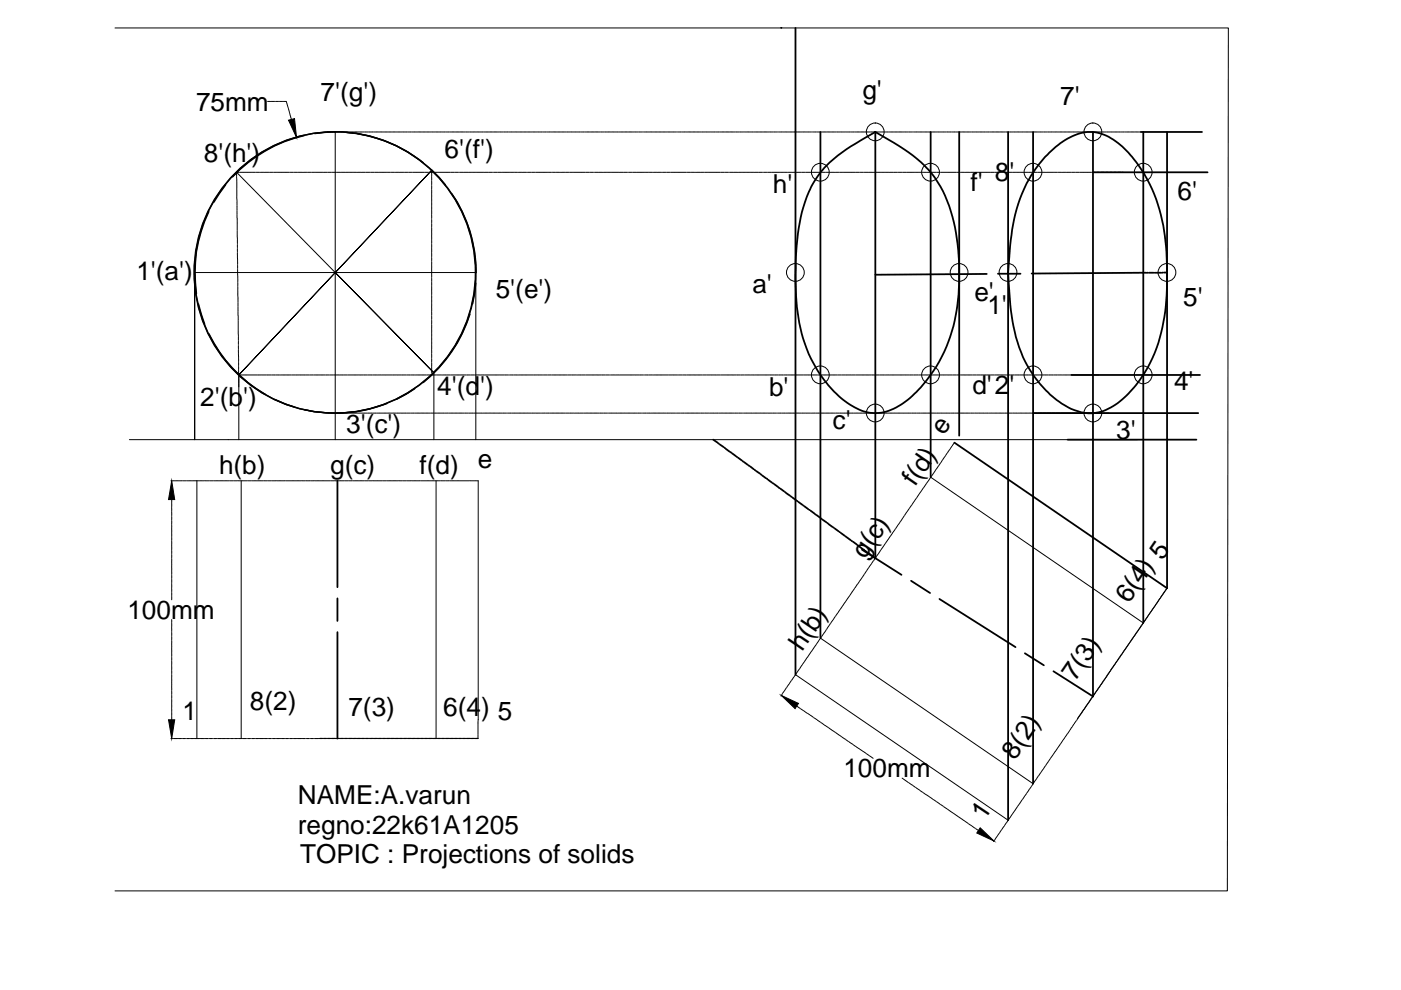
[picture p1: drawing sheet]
<svg xmlns="http://www.w3.org/2000/svg" width="297mm" height="210mm" viewBox="0 0 297 210" stroke-linecap="round" stroke-linejoin="round" font-family="sans-serif">
<defs><g id="words">
<g font-size="5.5">
<text x="41.6" y="23.5">75mm</text>
<text x="68" y="21.5">7'(g')</text>
<text x="182.8" y="21.1">g'</text>
<text x="224.8" y="22.3">7'</text>
<text x="43.2" y="34.2">8'(h')</text>
<text x="94.3" y="33.5">6'(f')</text>
<text x="163.9" y="40.9">h'</text>
<text x="205.8" y="40.5">f'</text>
<text x="210.9" y="38.5">8'</text>
<text x="249.7" y="42.4">6'</text>
<text x="28.9" y="59.4">1'(a')</text>
<text x="105.1" y="63.2">5'(e')</text>
<text x="159.5" y="62.2">a'</text>
<text x="206.6" y="63.8">e'</text>
<text x="250.9" y="64.9">5'</text>
<text x="209.3" y="66.5">1'</text>
<text x="92.7" y="83.7">4'(d')</text>
<text x="163.1" y="83.9">b'</text>
<text x="206.2" y="83.5">d'2'</text>
<text x="248.9" y="82.7">4'</text>
<text x="42.5" y="86">2'(b')</text>
<text x="73.4" y="91.8">3'(c')</text>
<text x="176.5" y="91.1">c'</text>
<text x="200.1" y="92.4" transform="rotate(-56 200.1 92.4)">e</text>
<text x="236.6" y="93">3'</text>
<text x="46.4" y="100.4">h(b)</text>
<text x="70" y="100.4">g(c)</text>
<text x="88.9" y="100.4">f(d)</text>
<text x="101.3" y="99.3">e</text>
<text x="194.1" y="103.2" transform="rotate(-55 194.1 103.2)">f(d)</text>
<text x="183.4" y="118.8" transform="rotate(-55 183.4 118.8)">g(c)</text>
<text x="27" y="131.2">100mm</text>
<text x="239.3" y="128.1" transform="rotate(-56 239.3 128.1)">6(4) 5</text>
<text x="170.1" y="138.3" transform="rotate(-56 170.1 138.3)">h(b)</text>
<text x="227.9" y="144.7" transform="rotate(-56 227.9 144.7)">7(3)</text>
<text x="38.7" y="152.6">1</text>
<text x="53" y="150.6">8(2)</text>
<text x="73.9" y="151.8">7(3)</text>
<text x="94" y="151.8">6(4) 5</text>
<text x="215.2" y="161.2" transform="rotate(-55 215.2 161.2)">8(2)</text>
<text x="178.8" y="164.8">100mm</text>
<text x="63.2" y="170.5">NAME:A.varun</text>
<text x="63.2" y="176.9">regno:22k61A1205</text>
<text x="208.7" y="174.2" transform="rotate(-56 208.7 174.2)">1</text>
<text x="63.6" y="183">TOPIC : Projections of solids</text>
</g>
</g></defs>
<!-- layer: 0 -->
<g fill="none" stroke="#000" stroke-width=".21">
<path d="M24.4 5.9h236l-.2 183h-235.8M50.2 36.5l41.8 42.5-20.9-21.2-20.5 21.7 40.9-43.4-20.4 21.7M50.2 36.5h.4M50.2 36.5v.8M50.2 37.3v.1M50.2 37.5v.6M50.2 38.2v.1M50.2 38.4v.6M50.2 39.1v.1M50.2 39.3v.6M50.7 36.5h.1M50.9 36.5h.6"/>
<path d="M51.6 36.5h.1M51.8 36.5h.6M52.5 36.5h.1M52.7 36.5h.6M53.3 36.5h.2M53.6 36.5h.5M54.3 36.5h.1M54.4 36.5h.6M55.2 36.5h.1M55.3 36.5h.6M56 36.5h.1M56.2 36.5h.7"/>
<path d="M56.7 21.5h.5M56.9 36.5h.1M57.2 36.5h.5M57.3 21.5h.1M57.5 21.5h.6M57.8 36.5h.1M58 36.5h.6M58.2 21.5h.1M58.4 21.5h.6M58.7 36.5h.1M58.9 36.5h.6M59.1 21.5h.1"/>
<path d="M59.3 21.5h.6M59.6 36.5h.1M59.8 36.5h.6M60 21.5h.1M60.2 21.5h.5l.1 .5M60.5 36.5h.1M60.7 36.5h.6M60.9 22.1v.1M60.9 22.3l.2 .5M61.1 22.9v.1M61.2 23.1l.1 .6M61.3 23.8l.1 .1"/>
<path d="M61.4 36.5h.1M61.4 24l.2 .6M61.6 36.5h.6M61.6 24.6v.2M61.6 24.8l.2 .5M62.3 36.5h.1M62.5 36.5h.6M63.2 36.5h.1M63.4 36.5h.6M64.1 36.5h.1M64.3 36.5h.6M65 36.5h.1"/>
<path d="M65.2 36.5h.6M65.9 36.5h.1M66.1 36.5h.6M66.8 36.5h.1M67 36.5h.6M67.6 36.5h.2M67.9 36.5h.6M68.6 36.5h.1M68.7 36.5h.6M69.5 36.5h.1M69.6 36.5h.6M70.4 36.5h.1"/>
<path d="M70.5 36.5h.7M71.2 36.5h.1M71.5 36.5h.6M71.8 28h-.7v65.2M71.9 28h.1M72.1 36.5h.1M72.1 28h.6M72.3 36.5h.6M72.8 28h.1M73 36.5h.1M73 28h.6M73.2 36.5h.6"/>
<path d="M73.7 28h.1M73.9 36.5h.1M73.9 28h.6M74.1 36.5h.6M74.6 28h.1M74.8 36.5h.1M74.8 28h.6M75 36.5h.6M75.5 28h.1M75.7 28h.6M75.7 36.5h.1M75.9 36.5h.6"/>
<path d="M76.4 28h.1M76.6 28h.6M76.6 36.5h.1M76.8 36.5h.6M77.3 28h.1M77.5 28h.6M77.5 36.5h.1M77.7 36.5h.6M78.2 28h.1M78.4 28h.6M78.4 36.5h.1M78.6 36.5h.6"/>
<path d="M79.1 28h.1M79.3 36.5h.1M79.3 28h.6M79.5 36.5h.6M80 28h.1M80.2 36.5h.1M80.2 28h.6M80.4 36.5h.6M80.9 28h.1M81.1 36.5h.1M81.1 28h.6M81.3 36.5h.6"/>
<path d="M81.7 28h.2M82 36.5h.1M82 28h.6M82.2 36.5h.6M82.6 28h.2M82.8 28h.6M82.9 36.5h.1M83.1 36.5h.6M83.5 28h.2M83.7 28h.6M83.8 36.5h.1M83.9 36.5h.6"/>
<path d="M84.5 28h.1M84.6 28h.6M84.7 36.5h.1M84.8 36.5h.7M85.3 28h.1M85.5 28h.6M85.6 36.5h.1M85.8 36.5h.6M86.2 28h.1M86.4 36.5h.1M86.4 28h.6M86.7 36.5h.5"/>
<path d="M87.1 28h.1M87.3 36.5h.1M87.3 28h.6M87.5 36.5h.6M88 28h.1M88.2 36.5h.1M88.2 28h.6M88.4 36.5h.6M88.9 28h.1M89.1 36.5h.1M89.1 28h.6M89.3 36.5h.6"/>
<path d="M89.8 28h.1M90 28h.6M90 36.5h.1M90.2 36.5h.6M90.7 28h.1M90.9 28h.6M90.9 36.5h.1M91.1 36.5h.8M91.5 36.1v.3M91.5 36.5v.1M91.5 36.7v.6M91.5 37.4v.1"/>
<path d="M91.5 37.6v.6M91.5 38.3v.1M91.5 38.5v.6M91.5 39.2v.1M91.5 39.4v.6M91.6 28h.1M91.8 28h.6M91.9 36.5h.1M92.2 36.5h.6M92.5 28h.1M92.7 28h.6M92.8 36.5h.2"/>
<path d="M93 36.5h.6M93.4 28h.1M93.6 28h.6M93.7 36.5h.2M93.9 36.5h.6M94.3 28h.1M94.5 28h.6M94.6 36.5h.1M94.8 36.5h.6M95.2 28h.1M95.4 28h.6M95.5 36.5h.1"/>
<path d="M95.7 36.5h.6M96.1 28h.1M96.3 28h.6M96.4 36.5h.1M96.6 36.5h.6M96.9 28h.2M97.2 28h.5M97.3 36.5h.1M97.5 36.5h.6M97.8 28h.2M98 28h.6M98.2 36.5h.1"/>
<path d="M98.4 36.5h.6M98.8 28h.1M98.9 28h.6M99.1 36.5h.1M99.3 36.5h.6M99.7 28h.1M99.8 28h.7M100 36.5h.1M100.2 36.5h.6M100.5 28h.1M100.8 28h.5M100.9 36.5h.1"/>
<path d="M101.1 36.5h.6M101.4 28h.1M101.6 28h.6M101.8 36.5h.1M102 36.5h.6M102.3 28h.1M102.5 28h.6M102.7 36.5h.1M102.9 36.5h.6M103.2 28h.1M103.4 28h.6M103.6 36.5h.1"/>
<path d="M103.8 36.5h.6M104.1 28h.1M104.3 28h.6M104.5 36.5h.1M104.7 36.5h.6M105 28h.1M105.2 28h.6M105.4 36.5h.1M105.6 36.5h.6M105.9 28h.1M106.1 28h.6M106.3 36.5h.1"/>
<path d="M106.5 36.5h.6M106.8 28h.1M107 28h.6M107.1 36.5h.2M107.4 36.5h.6M107.7 28h.1M107.9 28h.6M108 36.5h.2M108.2 36.5h.6M108.6 28h.1M108.8 28h.6M108.9 36.5h.2"/>
<path d="M109.1 36.5h.6M109.5 28h.1M109.7 28h.6M109.9 36.5h.1M110 36.5h.6M110.4 28h.1M110.6 28h.6M110.7 36.5h.1M110.9 36.5h.6M111.3 28h.1M111.5 28h.6M111.6 36.5h.1"/>
<path d="M111.8 36.5h.6M112.1 28h.2M112.4 28h.5M112.5 36.5h.1M112.7 36.5h.6M113.1 28h.1M113.2 28h.6M113.4 36.5h.1M113.6 36.5h.6M114 28h.1M114.1 28h.7M114.3 36.5h.1"/>
<path d="M114.5 36.5h.6M114.9 28h.1M115.1 28h.6M115.2 36.5h.1M115.4 36.5h.6M115.7 28h.1M116 28h.5M116.1 36.5h.1M116.3 36.5h.6M116.6 28h.1M116.8 28h.6M117 36.5h.1"/>
<path d="M117.2 36.5h.6M117.5 28h.1M117.7 28h.6M117.9 36.5h.1M118.1 36.5h.6M118.4 28h.1M118.6 28h.6M118.8 36.5h.1M119 36.5h.6M119.3 28h.1M119.5 28h.6M119.7 36.5h.1"/>
<path d="M119.9 36.5h.6M120.2 28h.1M120.4 28h.6M120.6 36.5h.1M120.8 36.5h.6M121.1 28h.1M121.3 28h.6M121.5 36.5h.1M121.7 36.5h.6M122 28h.1M122.2 28h.6M122.3 36.5h.2"/>
<path d="M122.6 36.5h.5M122.9 28h.1M123.1 28h.6M123.2 36.5h.2M123.4 36.5h.6M123.8 28h.1M124 28h.6M124.2 36.5h.1M124.3 36.5h.6M124.7 28h.1M124.9 28h.6M125.1 36.5h.1"/>
<path d="M125.2 36.5h.6M125.6 28h.1M125.8 28h.6M125.9 36.5h.1M126.2 36.5h.5M126.4 28h.2M126.7 28h.6M126.8 36.5h.1M127 36.5h.6M127.4 28h.1M127.6 28h.5M127.7 36.5h.1"/>
<path d="M127.9 36.5h.6M128.3 28h.1M128.4 28h.7M128.6 36.5h.1M128.8 36.5h.6M129.2 28h.1M129.4 28h.6M129.5 36.5h.1M129.7 36.5h.6M130 28h.1M130.3 28h.6M130.4 36.5h.1"/>
<path d="M130.6 36.5h.6M130.9 28h.1M131.1 28h.6M131.3 36.5h.1M131.5 36.5h.6M131.8 28h.2M132 28h.6M132.2 36.5h.1M132.4 36.5h.6M132.7 28h.1M132.9 28h.6M133.1 36.5h.1"/>
<path d="M133.3 36.5h.6M133.6 28h.1M133.8 28h.6M134 36.5h.1M134.2 36.5h.6M134.5 28h.1M134.7 28h.6M134.9 36.5h.1M135.1 36.5h.6M135.4 28h.1M135.6 28h.6M135.8 36.5h.1"/>
<path d="M136 36.5h.6M136.3 28h.1M136.5 28h.6M136.7 36.5h.1M136.9 36.5h.6M137.2 28h.1M137.4 28h.6M137.5 36.5h.2M137.8 36.5h.5M138.1 28h.1M138.3 28h.6M138.5 36.5h.1"/>
<path d="M138.6 36.5h.6M139 28h.1M139.2 28h.6M139.4 36.5h.1M139.5 36.5h.6M139.9 28h.1M140.1 28h.6M140.3 36.5h.1M140.5 36.5h.6M140.8 28h.1M141 28h.6M141.1 36.5h.1"/>
<path d="M141.4 36.5h.5M141.7 28h.1M141.9 28h.6M142 36.5h.1M142.2 36.5h.6M142.6 28h.1M142.7 28h.6M142.9 36.5h.1M143.1 36.5h.6M143.5 28h.1M143.7 28h.6M143.8 36.5h.1"/>
<path d="M144 36.5h.6M144.4 28h.1M144.6 28h.6M144.7 36.5h.1M144.9 36.5h.6M145.2 28h.1M145.5 28h.6M145.6 36.5h.1M145.8 36.5h.6M146.1 28h.2M146.3 28h.6M146.5 36.5h.1"/>
<path d="M146.7 36.5h.6M147 28h.2M147.2 28h.6M147.4 36.5h.1M147.6 36.5h.6M147.9 28h.1M148.1 28h.6M148.3 36.5h.1M148.5 36.5h.6M148.8 28h.1M149 28h.6M149.2 36.5h.1"/>
<path d="M149.4 36.5h.6M149.7 28h.1M149.9 28h.6M150.1 36.5h.1M150.3 36.5h.6M150.6 28h.1M150.8 28h.6M151 36.5h.1M151.2 36.5h.6M151.5 28h.1M151.7 28h.6M151.8 36.5h.2"/>
<path d="M152.1 36.5h.6M152.4 28h.1M152.6 28h.6M152.8 36.5h.1M153 36.5h.5M153.3 28h.1M153.5 28h.6M153.7 36.5h.1M153.8 36.5h.6M154.2 28h.1M154.4 28h.6M154.6 36.5h.1"/>
<path d="M154.8 36.5h.6M155.1 28h.1M155.3 28h.6M155.4 36.5h.1M155.7 36.5h.6M156 28h.1M156.2 28h.6M156.3 36.5h.1M156.5 36.5h.6M156.9 28h.1M157.1 28h.5M157.2 36.5h.2"/>
<path d="M157.4 36.5h.6M157.8 28h.1M158 28h.6M158.1 36.5h.1M158.3 36.5h.6M158.7 28h.1M158.9 28h.6M159 36.5h.1M159.2 36.5h.6M159.6 28h.1M159.8 28h.6M159.9 36.5h.1"/>
<path d="M160.1 36.5h.6M160.4 28h.2M160.7 28h.5M160.8 36.5h.1M161 36.5h.6M161.3 28h.2M161.5 28h.6M161.7 36.5h.1M161.9 36.5h.6M162.2 28h.1M162.4 28h.6M162.6 36.5h.1"/>
<path d="M162.8 36.5h.6M163.2 28h.1M163.3 28h.6M163.5 36.5h.1M163.7 36.5h.6M164 28h.1M164.2 28h.6M164.4 36.5h.1M164.6 36.5h.6M164.9 28h.1M165.1 28h.6M165.3 36.5h.1"/>
<path d="M165.5 36.5h.6M165.8 28h.1M166 28h.6M166.2 36.5h.1M166.4 36.5h.6M166.7 28h.1M166.9 28h.6M167.1 36.5h.1M167.3 36.5h.6M167.6 28h.1M167.8 28h.6M168 36.5h.1"/>
<path d="M168.1 36.5h.6M168.5 28h.1M168.7 28h.6M168.9 36.5h.1M169 36.5h.7M169.4 28h.1M169.6 28h.6M169.8 36.5h.1M170 36.5h.6M170.3 28h.1M170.5 28h.6M170.6 36.5h.1"/>
<path d="M170.9 36.5h.6M171.2 28h.1M171.4 28h.6M171.5 36.5h.2M171.7 36.5h.6M172.1 28h.1M172.3 28h.6M172.4 36.5h.2M172.6 36.5h.6M173 28h.1M173.2 28h.6M173.3 36.5h.1"/>
<path d="M173.5 36.5h.6M173.9 28h.1M174.1 28h.6M174.2 36.5h.1M174.4 36.5h.6M174.8 28h.1M175 28h.6M175.1 36.5h.1M175.3 36.5h.6M175.6 28h.2M175.9 28h.5M176 36.5h.1"/>
<path d="M176.2 36.5h.6M176.5 28h.2M176.7 28h.6M176.9 36.5h.1M177.1 36.5h.6M177.5 28h.1M177.6 28h.6M177.8 36.5h.1M178 36.5h.6M178.4 28h.1M178.5 28h.6M178.7 36.5h.1"/>
<path d="M178.9 36.5h.6M179.2 28h.1M179.5 28h.5M179.6 36.5h.1M179.8 36.5h.6M180.1 28h.1M180.3 28h.6M180.5 36.5h.1M180.7 36.5h.6M181 28h.1M181.2 28h.6M181.4 36.5h.1"/>
<path d="M181.6 36.5h.6M181.9 28h.1M182.1 28h.6M182.3 36.5h.1M182.5 36.5h.5M182.8 28h.1M183 28h.6M183.2 36.5h.1M183.3 36.5h.7M183.7 28h.1M183.9 28h.6M184.1 36.5h.1"/>
<path d="M184.3 36.5h.6M184.6 28h.1M184.8 28h.6M185 36.5h.1M185.2 36.5h.6M185.5 28h.1M185.7 28h.6M185.8 36.5h.2M186.1 36.5h.5M186.4 28h.1M186.6 28h.6M186.7 36.5h.2"/>
<path d="M186.9 36.5h.6M187.3 28h.1M187.5 28h.6M187.6 36.5h.1M187.8 36.5h.6M188.2 28h.1M188.4 28h.6M188.6 36.5h.1M188.7 36.5h.6M189.1 28h.1M189.3 28h.6M189.4 36.5h.1"/>
<path d="M189.6 36.5h.6M189.9 28h.2M190.2 28h.6M190.3 36.5h.1M190.5 36.5h.6M190.8 28h.2M191.1 28h.5M191.2 36.5h.1M191.4 36.5h.6M191.8 28h.1M191.9 28h.6M192.1 36.5h.1"/>
<path d="M192.3 36.5h.6M192.7 28h.1M192.8 28h.6M193 36.5h.1M193.2 36.5h.6M193.5 28h.1M193.8 28h.6M193.9 36.5h.1M194.1 36.5h.6M194.4 28h.1M194.6 28h.6M194.8 36.5h.1"/>
<path d="M195 36.5h.6M195.3 28h.1M195.5 28h.6M195.7 36.5h.1M195.9 36.5h.6M196.2 28h.1M196.4 28h.6M196.6 36.5h.1M196.8 36.5h.6M197.1 28h.1M197.3 28h.6M197.5 36.5h.1"/>
<path d="M197.7 36.5h.6M198 28h.1M198.2 28h.6M198.4 36.5h.1M198.6 36.5h.6M198.9 28h.1M199.1 28h.6M199.3 36.5h.1M199.5 36.5h.6M199.8 28h.1M200 28h.6M200.2 36.5h.1"/>
<path d="M200.4 36.5h.6M200.7 28h.1M200.9 28h.6M201 36.5h.2M201.3 36.5h.5M201.6 28h.1M201.8 28h.6M201.9 36.5h.2M202.1 36.5h.6M202.5 28h.1M202.7 28h.6M202.9 36.5h.1"/>
<path d="M203 36.5h.6M203.4 28h.1M203.6 28h.6M203.8 36.5h.1M203.9 36.5h.6M204.3 28h.1M204.5 28h.6M204.6 36.5h.1M204.8 36.5h.6M205.1 28h.2M205.4 28h.6M205.5 36.5h.1"/>
<path d="M205.7 36.5h.6M206.1 28h.1M206.2 28h.6M206.4 36.5h.1M206.6 36.5h.6M207 28h.1M207.1 28h.6M207.3 36.5h.1M207.5 36.5h.6M207.9 28h.1M208 28h.7M208.2 36.5h.1"/>
<path d="M208.4 36.5h.6M208.7 28h.1M209 28h.6M209.1 36.5h.1M209.3 36.5h.6M209.6 28h.1M209.8 28h.6M210 36.5h.1M210.2 36.5h.6M210.5 28h.2M210.7 28h.6M210.9 36.5h.1"/>
<path d="M211.1 36.5h.6M211.4 28h.1M211.6 28h.6M211.8 36.5h.1M212 36.5h.6M212.3 28h.1M212.5 28h.6M212.7 36.5h.1M212.9 36.5h.6M213.2 28h.1M213.4 28h.6M213.6 36.5h.1"/>
<path d="M213.8 36.5h.6M214.1 28h.1M214.3 28h.6M214.5 36.5h.1M214.7 36.5h.6M215 28h.1M215.2 28h.6M215.3 36.5h.2M215.6 36.5h.6M215.9 28h.1M216.1 28h.6M216.2 36.5h.2"/>
<path d="M216.5 36.5h.5M216.8 28h.1M217 28h.6M217.2 36.5h.1M217.3 36.5h.6M217.7 28h.1M217.9 28h.6M218.1 36.5h.1M218.2 36.5h.6M218.6 28h.1M218.8 28h.6M218.9 36.5h.1"/>
<path d="M219.1 36.5h.7M219.5 28h.1M219.7 28h.6M219.8 36.5h.1M220 36.5h.6M220.4 28h.1M220.6 28h.5M220.7 36.5h.1M220.9 36.5h.6M221.3 28h.1M221.4 28h.6M221.6 36.5h.1"/>
<path d="M221.8 36.5h.6M222.2 28h.1M222.3 28h.7M222.5 36.5h.1M222.7 36.5h.6M223.1 28h.1M223.3 28h.6M223.4 36.5h.1M223.6 36.5h.6M223.9 28h.1M224.2 28h.5M224.3 36.5h.1"/>
<path d="M224.5 36.5h.6M224.8 28h.2M225 28h.6M225.2 36.5h.1M225.4 36.5h.6M225.7 28h.1M225.9 28h.6M226.1 36.5h.1M226.3 36.5h.6M226.6 28h.1M226.8 28h.6M227 36.5h.1"/>
<path d="M227.2 36.5h.6M227.5 28h.1M227.7 28h.6M227.9 36.5h.1M228.1 36.5h.6M228.4 28h.1M228.6 28h.6M228.8 36.5h.1M229 36.5h.6M229.3 28h.1M229.5 28h.6M229.7 36.5h.1"/>
<path d="M229.9 36.5h.6M230.2 28h.1M230.4 28h.6M230.5 36.5h.2M230.8 36.5h.6M231.1 28h.1M231.3 28h.6M231.5 36.5h.1M231.6 36.5h.6M232 28h.1M232.2 28h.6M232.4 36.5h.1"/>
<path d="M232.5 36.5h.6M232.9 28h.1M233.1 28h.6M233.3 36.5h.1M233.4 36.5h.7M233.8 28h.1M234 28h.6M234.1 36.5h.1M234.4 36.5h.6M234.7 28h.1M234.9 28h.6M235 36.5h.1"/>
<path d="M235.2 36.5h.6M235.6 28h.1M235.8 28h.5M235.9 36.5h.1M236.1 36.5h.6M236.5 28h.1M236.6 28h.7M236.8 36.5h.1M237 36.5h.6M237.4 28h.1M237.6 28h.6M237.7 36.5h.1"/>
<path d="M237.9 36.5h.4M238.3 28h.1M238.5 28h.6M239.1 28h.2M239.4 28h.5M240 28h.2M240.2 28h.6M240.9 28h.1M241.1 28h.8M41.3 57.8h59.6v35.4M50.2 40v.1M50.2 40.2v.6"/>
<path d="M50.2 40.9v.1M50.2 41.1v.6M50.2 41.8v.1M50.2 42v.6M50.2 42.7v.1M50.2 42.9v.6M50.2 43.6v.1M50.2 43.8v.6M50.2 44.5v.1M50.2 44.7v.6M50.2 45.4v.1M50.2 45.6v.6"/>
<path d="M50.3 46.3v.1M50.3 46.5v.6M50.3 47.2v.1M50.3 47.4v.6M50.3 48v.2M50.3 48.3v.6M50.3 49v.1M50.3 49.1v.6M50.3 49.9v.1M50.3 50v.6M50.3 50.8h.1M50.3 50.9v.7"/>
<path d="M50.3 51.6v.1M50.3 51.9v.6M50.3 52.5v.1M50.3 52.7v.6M50.3 53.4v.1M50.3 53.6v.6M50.3 54.3v.1M50.3 54.5l.1 .6M50.4 55.2v.1M50.4 55.4v.6M50.4 56.1v.1M50.4 56.3v.6"/>
<path d="M50.4 57v.1M50.4 57.2v.6M50.4 57.9v.1M50.4 58.1v.6M50.4 58.8v.1M50.4 59v.6M50.4 59.7v.1M50.4 59.9v.6M71 57.8h.2M91.5 40.1v.1M91.5 40.3v.6M91.5 41v.1"/>
<path d="M91.5 41.2v.6M91.5 41.9v.1M91.5 42.1v.6M91.5 42.8v.1M91.5 43v.6M91.5 43.6v.2M91.5 43.9v.6M91.5 44.6v.1M91.5 44.7v.6M91.5 45.5v.1M91.5 45.6v.6M91.5 46.4h.1"/>
<path d="M91.5 46.6v.6M91.5 47.2v.1M91.5 47.5v.5M91.5 48.1v.1M91.5 48.3v.6M91.5 49v.1M91.5 49.2v.6M91.5 49.9v.1M91.5 50.1v.6M91.5 50.8v.1M91.5 51v.6M91.5 51.7v.1"/>
<path d="M91.5 51.9v.6M91.5 52.6v.1M91.5 52.8v.6M91.5 53.5v.1M91.5 53.7v.6M91.5 54.4v.1M91.5 54.6v.6M91.5 55.3v.1M91.5 55.5v.6M91.5 56.2v.1M91.5 56.4v.6M91.5 57.1v.1"/>
<path d="M91.5 57.3v.6M91.5 58v.1M91.5 58.2v.6M91.5 58.9v.1M91.5 59.1v.5M91.5 59.8v.1M91.5 59.9v.6M50.4 60.6v.1M50.4 60.8v.6M50.4 61.5v.1M50.4 61.7v.6M50.4 62.4v.1"/>
<path d="M50.4 62.6l.1 .6M50.5 63.2v.2M50.5 63.5v.6M50.5 64.2v.1M50.5 64.3v.6M50.5 65.1v.1M50.5 65.2v.7M50.5 66h.1M50.5 66.2v.6M50.5 66.8v.1M50.5 67.1v.5M50.5 67.7v.1"/>
<path d="M50.5 67.9v.6M50.5 68.6v.1M50.5 68.8v.6M50.5 69.5v.1M50.5 69.7v.6M50.5 70.4v.1M50.5 70.6v.6M50.5 71.3v.1M50.5 71.5v.6M50.5 72.2v.1M50.5 72.4v.6M50.5 73.1v.1"/>
<path d="M50.5 73.3v.6M50.5 74v.1M50.5 74.2v.6M50.5 74.9v.1M50.5 75.1l.1 .6M50.6 75.8v.1M50.6 76v.6M50.6 76.7v.1M50.6 76.9v.6M50.6 77.6v.1M50.6 77.8v.6M50.6 78.5v.1"/>
<path d="M50.6 78.7v.5M50.6 79.4v13.8M50.6 79.5h.5M51.1 79.5h.1M51.4 79.5h.5M52 79.5h.2M52.2 79.5h.6M52.9 79.5h.1M53.1 79.5h.6M53.8 79.5h.1M54 79.5h.6M54.7 79.5h.1"/>
<path d="M54.9 79.5h.6M55.6 79.5h.1M55.8 79.5h.6M56.5 79.5h.1M56.7 79.5h.6M57.4 79.5h.1M57.6 79.5h.6M58.3 79.5h.1M58.5 79.5h.6M59.2 79.5h.1M59.4 79.5h.6M60.1 79.5h.1"/>
<path d="M60.3 79.5h.6M61 79.5h.1M61.2 79.5h.6M61.9 79.5h.1M62.1 79.5h.6M62.8 79.5h.1M62.9 79.5h.6M63.7 79.5h.1M63.8 79.5h.7M64.6 79.5h.1M64.8 79.5h.6M65.4 79.5h.1"/>
<path d="M65.7 79.5h.6M66.3 79.5h.1M66.5 79.5h.6M67.2 79.5h.2M67.4 79.5h.6M68.1 79.5h.1M68.3 79.5h.6M69 79.5h.1M69.2 79.5h.6M69.9 79.5h.1M70.1 79.5h.6M70.8 79.5h.1"/>
<path d="M71 79.5h.6M71.7 79.5h.1M71.9 79.5h.6M72.6 79.5h.1M72.8 79.5h.6M73.5 79.5h.1M73.7 79.5h.6M74.4 79.5h.1M74.6 79.5h.6M75.3 79.5h.1M75.5 79.5h.6M76.2 79.5h.1"/>
<path d="M76.4 79.5h.6M77.1 79.5h.1M77.3 79.5h.6M78 79.5h.1M78.1 79.5h.7M78.9 79.5h.1M79.1 79.5h.6M79.8 79.5h.1M80 79.5h.6M80.6 79.5h.1M80.9 79.5h.5M81.5 79.5h.2"/>
<path d="M81.7 79.5h.6M82.4 79.5h.2M82.6 79.5h.6M83.4 79.5h.1M83.5 79.5h.6M84.2 79.5h.1M84.4 79.5h.6M85.1 79.5h.1M85.3 79.5h.6M86 79.5h.1M86.2 79.5h.6M86.9 79.5h.1"/>
<path d="M87.1 79.5h.6M87.8 79.5h.1M88 79.5h.6M88.7 79.5h.1M88.9 79.5h.6M89.6 79.5h.1M89.8 79.5h.6M90.5 79.5h.1M90.7 79.5h.6M91.4 79.5h.1M91.5 60.7h.1M91.5 60.8v.7"/>
<path d="M91.5 61.6h.1M91.5 61.8v.6M91.5 62.4v.1M91.5 62.7v.5M91.5 63.3v.2M91.5 63.5v.6M91.5 64.2v.1M91.5 64.4v.6M91.5 65.1v.1M91.5 65.3v.6M91.5 66v.1M91.5 66.2v.6"/>
<path d="M91.5 66.9v.1M91.5 67.1v.6M91.5 67.8v.1M91.5 68v.6M91.5 68.7v.1M91.5 68.9v.6M91.5 69.6v.1M91.5 69.8v.6M91.5 70.5v.1M91.5 70.7v.6M91.5 71.4v.1M91.5 71.6v.6"/>
<path d="M91.5 72.3v.1M91.5 72.5v.6M91.5 73.2v.1M91.5 73.4v.6M91.5 74.1v.1M91.5 74.3v.5M91.5 75v.1M91.5 75.1v.7M91.5 75.9h.1M91.5 76.1v.6M91.5 76.8h.1M91.5 77v.6"/>
<path d="M91.5 77.6v.1M91.5 77.9v.5M91.5 78.5v.2M91.5 78.7v.3M91.6 79.5h.9M92 79v14.2M92.7 79.5h.1M92.8 79.5h.6M93.6 79.5h.1M93.8 79.5h.6M94.4 79.5h.1M94.7 79.5h.6"/>
<path d="M95.3 79.5h.1M95.5 79.5h.6M96.2 79.5h.2M96.4 79.5h.6M97.1 79.5h.1M97.3 79.5h.6M98 79.5h.1M98.2 79.5h.6M98.9 79.5h.1M99.1 79.5h.6M99.8 79.5h.1M100 79.5h.6"/>
<path d="M100.7 79.5h.1M100.9 79.5h.6M101.6 79.5h.1M101.8 79.5h.6M102.5 79.5h.1M102.7 79.5h.6M103.4 79.5h.1M103.6 79.5h.6M104.3 79.5h.1M104.5 79.5h.6M105.2 79.5h.1M105.4 79.5h.6"/>
<path d="M106.1 79.5h.1M106.3 79.5h.5M107 79.5h.1M107.1 79.5h.6M107.9 79.5h.1M108.1 79.5h.6M108.8 79.5h.1M109 79.5h.6M109.6 79.5h.1M109.9 79.5h.5M110.5 79.5h.2M110.7 79.5h.6"/>
<path d="M111.4 79.5h.1M111.6 79.5h.6M112.3 79.5h.1M112.5 79.5h.6M113.2 79.5h.1M113.4 79.5h.6M114.1 79.5h.1M114.3 79.5h.6M115 79.5h.1M115.2 79.5h.6M115.9 79.5h.1M116.1 79.5h.6"/>
<path d="M116.8 79.5h.1M117 79.5h.6M117.7 79.5h.1M117.9 79.5h.6M118.6 79.5h.1M118.8 79.5h.6M119.5 79.5h.1M119.7 79.5h.6M120.4 79.5h.1M120.6 79.5h.6M121.3 79.5h.1M121.5 79.5h.5"/>
<path d="M122.2 79.5h.1M122.4 79.5h.6M123.1 79.5h.1M123.3 79.5h.6M124 79.5h.1M124.2 79.5h.6M124.8 79.5h.2M125.1 79.5h.5M125.7 79.5h.2M125.9 79.5h.6M126.6 79.5h.1M126.8 79.5h.6"/>
<path d="M127.6 79.5h.1M127.7 79.5h.6M128.4 79.5h.1M128.6 79.5h.6M129.3 79.5h.1M129.5 79.5h.6M130.2 79.5h.1M130.4 79.5h.6M131.1 79.5h.1M131.3 79.5h.6M132 79.5h.1M132.2 79.5h.6"/>
<path d="M132.9 79.5h.1M133.1 79.5h.6M133.8 79.5h.1M134 79.5h.6M134.7 79.5h.1M134.9 79.5h.6M135.6 79.5h.1M135.8 79.5h.6M136.5 79.5h.1M136.7 79.5h.6M137.4 79.5h.1M137.6 79.5h.6"/>
<path d="M138.3 79.5h.1M138.5 79.5h.6M139.1 79.5h.2M139.4 79.5h.6M140 79.5h.2M140.3 79.5h.5M140.9 79.5h.2M141.1 79.5h.6M141.9 79.5h.1M142 79.5h.6M142.7 79.5h.1M142.9 79.5h.6"/>
<path d="M143.6 79.5h.1M143.8 79.5h.6M144.5 79.5h.1M144.7 79.5h.6M145.4 79.5h.1M145.6 79.5h.6M146.3 79.5h.1M146.5 79.5h.6M147.2 79.5h.1M147.4 79.5h.6M148.1 79.5h.1M148.3 79.5h.6"/>
<path d="M149 79.5h.1M149.2 79.5h.6M149.9 79.5h.1M150.1 79.5h.6M150.8 79.5h.1M151 79.5h.6M151.7 79.5h.1M151.9 79.5h.6M152.6 79.5h.1M152.8 79.5h.6M153.5 79.5h.1M153.7 79.5h.6"/>
<path d="M154.3 79.5h.2M154.6 79.5h.6M155.2 79.5h.2M155.4 79.5h.6M156.2 79.5h.1M156.3 79.5h.6M157.1 79.5h.1M157.2 79.5h.6M157.9 79.5h.1M158.1 79.5h.7M158.8 79.5h.1M159 79.5h.6"/>
<path d="M159.7 79.5h.1M159.9 79.5h.6M160.6 79.5h.1M160.8 79.5h.6M161.5 79.5h.1M161.7 79.5h.6M162.4 79.5h.1M162.6 79.5h.6M163.3 79.5h.1M163.5 79.5h.6M164.2 79.5h.1M164.4 79.5h.6"/>
<path d="M165.1 79.5h.1M165.3 79.5h.6M166 79.5h.1M166.2 79.5h.6M166.9 79.5h.1M167.1 79.5h.6M167.8 79.5h.1M168 79.5h.6M168.7 79.5h.1M168.9 79.5h.6M169.5 79.5h.2M169.8 79.5h.5"/>
<path d="M170.5 79.5h.1M170.6 79.5h.6M171.4 79.5h.1M171.5 79.5h.6M172.3 79.5h.1M172.4 79.5h.7M173.1 79.5h.1M173.4 79.5h.5M174 79.5h.1M174.2 79.5h.6M174.9 79.5h.1M175.1 79.5h.6"/>
<path d="M175.8 79.5h.1M176 79.5h.6M176.7 79.5h.1M176.9 79.5h.6M177.6 79.5h.1M177.8 79.5h.6M178.5 79.5h.1M178.7 79.5h.6M179.4 79.5h.1M179.6 79.5h.6M180.3 79.5h.1M180.5 79.5h.6"/>
<path d="M181.2 79.5h.1M181.4 79.5h.6M182.1 79.5h.1M182.3 79.5h.6M183 79.5h.1M183.2 79.5h.6M183.9 79.5h.1M184.1 79.5h.6M184.8 79.5h.1M185 79.5h.5M185.7 79.5h.1M185.8 79.5h.6"/>
<path d="M186.6 79.5h.1M186.7 79.5h.7M187.5 79.5h.1M187.7 79.5h.6M188.3 79.5h.1M188.6 79.5h.5M189.2 79.5h.2M189.4 79.5h.6M190.1 79.5h.1M190.3 79.5h.6M191 79.5h.1M191.2 79.5h.6"/>
<path d="M191.9 79.5h.1M192.1 79.5h.6M192.8 79.5h.1M193 79.5h.6M193.7 79.5h.1M193.9 79.5h.6M194.6 79.5h.1M194.8 79.5h.6M195.5 79.5h.1M195.7 79.5h.6M196.4 79.5h.1M196.6 79.5h.6"/>
<path d="M197.3 79.5h.1M197.5 79.5h.6M198.2 79.5h.1M198.4 79.5h.6M199.1 79.5h.1M199.3 79.5h.6M200 79.5h.1M200.2 79.5h.5M200.9 79.5h.1M201 79.5h.7M201.8 79.5h.1M202 79.5h.6"/>
<path d="M202.6 79.5h.1M202.9 79.5h.6M203.5 79.5h.1M203.8 79.5h.5M204.4 79.5h.2M204.6 79.5h.6M205.3 79.5h.1M205.5 79.5h.6M206.2 79.5h.1M206.4 79.5h.6M207.1 79.5h.1M207.3 79.5h.6"/>
<path d="M208 79.5h.1M208.2 79.5h.6M208.9 79.5h.1M209.1 79.5h.6M209.8 79.5h.1M210 79.5h.6M210.7 79.5h.1M210.9 79.5h.6M211.6 79.5h.1M211.8 79.5h.6M212.5 79.5h.1M212.7 79.5h.6"/>
<path d="M213.4 79.5h.1M213.6 79.5h.6M214.3 79.5h.1M214.5 79.5h.6M215.2 79.5h.1M215.3 79.5h.7M216.1 79.5h.1M216.3 79.5h.6M217 79.5h.1M217.2 79.5h.6M217.8 79.5h.1M218.1 79.5h.6"/>
<path d="M218.7 79.5h.2M218.9 79.5h.6M219.6 79.5h.2M219.8 79.5h.6M220.6 79.5h.1M220.7 79.5h.6M221.4 79.5h.1M221.6 79.5h.6M222.3 79.5h.1M222.5 79.5h.6M223.2 79.5h.1M223.4 79.5h.6"/>
<path d="M224.1 79.5h.1M224.3 79.5h.6M225 79.5h.1M225.2 79.5h.6M225.9 79.5h.1M226.1 79.5h.6M226.8 79.5h.1M227 79.5h.6M227.7 79.5h.1M227.9 79.5h.6M228.6 79.5h.1M228.8 79.5h.6"/>
<path d="M229.5 79.5h.1M229.7 79.5h.6M230.4 79.5h.1M230.6 79.5h.6M231.3 79.5h.1M231.5 79.5h.6M232.2 79.5h.1M232.4 79.5h.5M27.4 93.2h213.8M41.3 93.2v-35.4v35.4M71.1 87.6h.5M71.7 87.6h.1"/>
<path d="M71.9 87.6h.6M72.6 87.6h.1M72.8 87.6h.6M73.4 87.6h.1M73.7 87.6h.6M74.3 87.6h.2M74.5 87.6h.6M75.2 87.6h.2M75.4 87.6h.6M76.1 87.6h.1M76.3 87.6h.6M77 87.6h.1"/>
<path d="M77.2 87.6h.6M77.9 87.6h.1M78.1 87.6h.6M78.8 87.6h.1M79 87.6h.6M79.7 87.6h.1M79.9 87.6h.6M80.6 87.6h.1M80.8 87.6h.6M81.5 87.6h.1M81.7 87.6h.6M82.4 87.6h.1"/>
<path d="M82.6 87.6h.6M83.3 87.6h.1M83.5 87.6h.6M84.2 87.6h.1M84.4 87.6h.6M85.1 87.6h.1M85.3 87.6h.6M86 87.6h.1M86.2 87.6h.6M86.9 87.6h.1M87.1 87.6h.6M87.8 87.6h.1"/>
<path d="M88 87.6h.6M88.6 87.6h.2M88.9 87.6h.6M89.5 87.6h.2M89.7 87.6h.6M90.4 87.6h.2M90.6 87.6h.6M91.4 87.6h.1M91.5 87.6h.6M92.2 87.6h.1M92.4 87.6h.6M93.1 87.6h.1"/>
<path d="M93.3 87.6h.6M94 87.6h.1M94.2 87.6h.6M94.9 87.6h.1M95.1 87.6h.6M95.8 87.6h.1M96 87.6h.6M96.7 87.6h.1M96.9 87.6h.6M97.6 87.6h.1M97.8 87.6h.6M98.5 87.6h.1"/>
<path d="M98.7 87.6h.6M99.4 87.6h.1M99.6 87.6h.6M100.3 87.6h.1M100.5 87.6h.6M101.2 87.6h.1M101.4 87.6h.6M102.1 87.6h.1M102.3 87.6h.6M103 87.6h.1M103.2 87.6h.6M103.8 87.6h.2"/>
<path d="M104.1 87.6h.5M104.7 87.6h.2M104.9 87.6h.6M105.7 87.6h.1M105.8 87.6h.6M106.6 87.6h.1M106.7 87.6h.6M107.4 87.6h.1M107.7 87.6h.5M108.3 87.6h.1M108.5 87.6h.6M109.2 87.6h.1"/>
<path d="M109.4 87.6h.6M110.1 87.6h.1M110.3 87.6h.6M111 87.6h.1M111.2 87.6h.6M111.9 87.6h.1M112.1 87.6h.6M112.8 87.6h.1M113 87.6h.6M113.7 87.6h.1M113.9 87.6h.6M114.6 87.6h.1"/>
<path d="M114.8 87.6h.6M115.5 87.6h.1M115.7 87.6h.6M116.4 87.6h.1M116.6 87.6h.6M117.3 87.6h.1M117.5 87.6h.6M118.2 87.6h.1M118.4 87.6h.6M119 87.6h.2M119.3 87.6h.5M120 87.6h.1"/>
<path d="M120.1 87.6h.6M120.9 87.6h.1M121 87.6h.6M121.8 87.6h.1M122 87.6h.6M122.6 87.6h.1M122.9 87.6h.5M123.5 87.6h.1M123.7 87.6h.6M124.4 87.6h.1M124.6 87.6h.6M125.3 87.6h.1"/>
<path d="M125.5 87.6h.6M126.2 87.6h.1M126.4 87.6h.6M127.1 87.6h.1M127.3 87.6h.6M128 87.6h.1M128.2 87.6h.6M128.9 87.6h.1M129.1 87.6h.6M129.8 87.6h.1M130 87.6h.6M130.7 87.6h.1"/>
<path d="M130.9 87.6h.6M131.6 87.6h.1M131.8 87.6h.6M132.5 87.6h.1M132.7 87.6h.6M133.4 87.6h.1M133.6 87.6h.6M134.3 87.6h.1M134.5 87.6h.5M135.2 87.6h.1M135.3 87.6h.6M136.1 87.6h.1"/>
<path d="M136.3 87.6h.6M136.9 87.6h.1M137.2 87.6h.6M137.8 87.6h.1M138 87.6h.6M138.7 87.6h.2M138.9 87.6h.6M139.6 87.6h.1M139.8 87.6h.6M140.5 87.6h.1M140.7 87.6h.6M141.4 87.6h.1"/>
<path d="M141.6 87.6h.6M142.3 87.6h.1M142.5 87.6h.6M143.2 87.6h.1M143.4 87.6h.6M144.1 87.6h.1M144.3 87.6h.6M145 87.6h.1M145.2 87.6h.6M145.9 87.6h.1M146.1 87.6h.6M146.8 87.6h.1"/>
<path d="M147 87.6h.6M147.7 87.6h.1M147.9 87.6h.6M148.6 87.6h.1M148.8 87.6h.6M149.5 87.6h.1M149.6 87.6h.6M150.4 87.6h.1M150.6 87.6h.6M151.3 87.6h.1M151.5 87.6h.6M152.1 87.6h.1"/>
<path d="M152.4 87.6h.6M153 87.6h.2M153.2 87.6h.6M153.9 87.6h.2M154.1 87.6h.6M154.8 87.6h.1M155 87.6h.6M155.7 87.6h.1M155.9 87.6h.6M156.6 87.6h.1M156.8 87.6h.6M157.5 87.6h.1"/>
<path d="M157.7 87.6h.6M158.4 87.6h.1M158.6 87.6h.6M159.3 87.6h.1M159.5 87.6h.6M160.2 87.6h.1M160.4 87.6h.6M161.1 87.6h.1M161.3 87.6h.6M162 87.6h.1M162.2 87.6h.6M162.9 87.6h.1"/>
<path d="M163.1 87.6h.6M163.8 87.6h.1M164 87.6h.5M164.7 87.6h.1M164.9 87.6h.6M165.6 87.6h.1M165.8 87.6h.6M166.5 87.6h.1M166.7 87.6h.6M167.3 87.6h.2M167.6 87.6h.5M168.2 87.6h.2"/>
<path d="M168.4 87.6h.6M169.1 87.6h.1M169.3 87.6h.6M170.1 87.6h.1M170.2 87.6h.6M170.9 87.6h.1M171.1 87.6h.6M171.8 87.6h.1M172 87.6h.6M172.7 87.6h.1M172.9 87.6h.6M173.6 87.6h.1"/>
<path d="M173.8 87.6h.6M174.5 87.6h.1M174.7 87.6h.6M175.4 87.6h.1M175.6 87.6h.6M176.3 87.6h.1M176.5 87.6h.6M177.2 87.6h.1M177.4 87.6h.6M178.1 87.6h.1M178.3 87.6h.6M179 87.6h.1"/>
<path d="M179.2 87.6h.6M179.9 87.6h.1M180.1 87.6h.6M180.8 87.6h.1M181 87.6h.6M181.7 87.6h.1M181.9 87.6h.6M182.5 87.6h.2M182.8 87.6h.5M183.4 87.6h.2M183.6 87.6h.6M184.4 87.6h.1"/>
<path d="M184.5 87.6h.6M185.3 87.6h.1M185.4 87.6h.6M186.1 87.6h.1M186.3 87.6h.6M187 87.6h.1M187.2 87.6h.6M187.9 87.6h.1M188.1 87.6h.6M188.8 87.6h.1M189 87.6h.6M189.7 87.6h.1"/>
<path d="M189.9 87.6h.6M190.6 87.6h.1M190.8 87.6h.6M191.5 87.6h.1M191.7 87.6h.6M192.4 87.6h.1M192.6 87.6h.6M193.3 87.6h.1M193.5 87.6h.6M194.2 87.6h.1M194.4 87.6h.6M195.1 87.6h.1"/>
<path d="M195.3 87.6h.6M196 87.6h.1M196.2 87.6h.6M196.9 87.6h.1M197.1 87.6h.6M197.7 87.6h.2M198 87.6h.5M198.3 99.7l-.3 .5M198.4 99.6v.1M198.7 87.6h.1M198.8 87.6h.6M198.8 99l-.3 .5"/>
<path d="M198.9 98.8v.1M199.3 98.3l-.3 .5M199.4 98.1v.1M199.6 87.6h.1M199.7 87.6h.6M199.8 97.5l-.3 .5M199.9 97.4v.1M200.3 96.8l-.3 .5M200.4 87.6h.1M200.4 96.6v.1M200.6 87.6h.7M200.8 96.1l-.3 .5"/>
<path d="M201 95.9l-.1 .1M201.3 87.6h.1M201.3 95.3l-.3 .5M201.5 95.2l-.1 .1M201.5 87.6h.6M201.8 94.6l-.3 .5M202 94.4l-.1 .1M202.2 87.6h.1M202.4 93.9l-.4 .4M202.4 87.6h.6M203.1 87.6h.1M203.3 87.6h.6"/>
<path d="M204 87.6h.1M204.2 87.6h.6M204.9 87.6h.1M205.1 87.6h.6M205.8 87.6h.1M206 87.6h.6M206.7 87.6h.1M206.9 87.6h.6M207.6 87.6h.1M207.8 87.6h.6M208.5 87.6h.1M208.7 87.6h.6"/>
<path d="M209.4 87.6h.1M209.6 87.6h.6M210.3 87.6h.1M210.5 87.6h.6M211.2 87.6h.1M211.4 87.6h.6M212 87.6h.2M212.3 87.6h.6M213 87.6h.1M213.1 87.6h.6M213.9 87.6h.1M214 87.6h.6"/>
<path d="M214.8 87.6h.1M214.9 87.6h.7M215.6 87.6h.1M215.9 87.6h.6M216.5 87.6h.1M216.7 87.6h.6M217.4 87.6h.2M217.6 87.6h.6M218.3 87.6h.1M218.5 87.6h.6M219.2 87.6h.1M219.4 87.6h.6"/>
<path d="M220.1 87.6h.1M220.3 87.6h.6M221 87.6h.1M221.2 87.6h.6M221.9 87.6h.1M222.1 87.6h.6M222.8 87.6h.1M223 87.6h.6M223.7 87.6h.1M223.9 87.6h.6M224.6 87.6h.1M224.8 87.6h.6"/>
<path d="M225.5 87.6h.1M225.7 87.6h.6M226.4 87.6h.1M226.6 87.6h.6M227.3 87.6h.1M227.5 87.6h.5M228.2 87.6h.1M228.3 87.6h.6M229.1 87.6h.1M229.2 87.6h.7M230 87.6h.1M230.2 87.6h.6"/>
<path d="M230.8 87.6h.1M231.1 87.6h.5M231.7 87.6h.1M231.9 87.6h.6M232.6 87.6h.1M232.8 87.6h.6M233.5 87.6h.1M233.7 87.6h.6M234.4 87.6h.1M234.6 87.6h.5M36.2 101.9h.4M36.4 105.9v.7"/>
<path d="M36.4 106.6v.2M36.4 106.8v.6M36.4 107.6v.1M36.4 107.7v.6M36.4 108.5h.1M36.4 108.6v.7M36.4 109.3v.1M36.4 109.6v.6M36.4 110.2v.1M36.4 110.4v.6M36.4 111.1v.1M36.4 111.3v.6"/>
<path d="M36.4 112v.1M36.4 112.2v.6M36.4 112.9v.1M36.4 113.1v.6M36.4 113.8v.1M36.4 114v.6M36.4 114.7v.1M36.4 114.9v.6M36.4 115.6v.1M36.4 115.8v.6M36.4 116.5v.1M36.4 116.7v.6"/>
<path d="M36.4 117.4v.1M36.4 117.6v.6M36.4 118.3v.1M36.4 118.5v.6M36.4 119.2v.1M36.4 119.4v.6M36.7 101.9h.1M36.9 101.9h.6M37.6 101.9h.1M37.8 101.9h.6M38.5 101.9h.1M38.7 101.9h.6"/>
<path d="M39.4 101.9h.1M39.6 101.9h.6M40.3 101.9h.1M40.5 101.9h.6M41.1 101.9h.2M41.4 101.9h.9M41.7 101.9v54.7M42.5 101.9h.1M42.6 101.9h.6M43.3 101.9h.1M43.5 101.9h.7M44.2 101.9h.1"/>
<path d="M44.5 101.9h.5M45.1 101.9h.1M45.3 101.9h.6M46 101.9h.1M46.2 101.9h.6M46.9 101.9h.1M47.1 101.9h.6M47.8 101.9h.1M48 101.9h.6M48.7 101.9h.1M48.9 101.9h.6M49.6 101.9h.1"/>
<path d="M49.8 101.9h.6M50.5 101.9h.1M50.7 101.9h.6M51.1 101.9v54.7M51.4 101.9h.1M51.6 101.9h.6M52.3 101.9h.1M52.5 101.9h.6M53.2 101.9h.1M53.4 101.9h.6M54.1 101.9h.1M54.3 101.9h.6"/>
<path d="M54.9 101.9h.2M55.2 101.9h.6M55.9 101.9h.1M56 101.9h.6M56.8 101.9h.1M56.9 101.9h.6M57.7 101.9h.1M57.8 101.9h.7M58.5 101.9h.1M58.8 101.9h.6M59.4 101.9h.1M59.6 101.9h.6"/>
<path d="M60.3 101.9h.1M60.5 101.9h.6M61.2 101.9h.1M61.4 101.9h.6M62.1 101.9h.1M62.3 101.9h.6M63 101.9h.1M63.2 101.9h.6M63.9 101.9h.1M64.1 101.9h.6M64.8 101.9h.1M65 101.9h.6"/>
<path d="M65.7 101.9h.1M65.9 101.9h.6M66.6 101.9h.1M66.8 101.9h.6M67.5 101.9h.1M67.7 101.9h.6M68.4 101.9h.1M68.6 101.9h.6M69.3 101.9h.1M69.5 101.9h.6M70.2 101.9h.1M70.4 101.9h.6"/>
<path d="M71.1 101.9h.1M71.2 101.9h.6M72 101.9h.1M72.1 101.9h.7M72.9 101.9h.1M73.1 101.9h.6M73.7 101.9h.1M74 101.9h.5M74.6 101.9h.1M74.8 101.9h.6M75.5 101.9h.1M75.7 101.9h.6"/>
<path d="M76.4 101.9h.1M76.6 101.9h.6M77.3 101.9h.1M77.5 101.9h.6M78.2 101.9h.1M78.4 101.9h.6M79.1 101.9h.1M79.3 101.9h.6M80 101.9h.1M80.2 101.9h.6M80.9 101.9h.1M81.1 101.9h.6"/>
<path d="M81.8 101.9h.1M82 101.9h.6M82.7 101.9h.1M82.9 101.9h.6M83.6 101.9h.1M83.8 101.9h.6M84.5 101.9h.1M84.7 101.9h.6M85.4 101.9h.1M85.6 101.9h.5M86.3 101.9h.1M86.4 101.9h.7"/>
<path d="M87.2 101.9h.1M87.4 101.9h.6M88.1 101.9h.1M88.3 101.9h.6M88.9 101.9h.1M89.2 101.9h.5M89.8 101.9h.2M90 101.9h.6M90.7 101.9h.1M90.9 101.9h.6M91.7 101.9h.1M91.8 101.9h.6"/>
<path d="M92.5 101.9v54.7M92.5 101.9h.1M92.7 101.9h.6M93.4 101.9h.1M93.6 101.9h.6M94.3 101.9h.1M94.5 101.9h.6M95.2 101.9h.1M95.4 101.9h.6M96.1 101.9h.1M96.3 101.9h.6M97 101.9h.1"/>
<path d="M97.2 101.9h.6M97.9 101.9h.1M98.1 101.9h.6M98.8 101.9h.1M99 101.9h.6M99.7 101.9h.1M99.9 101.9h.6M100.6 101.9h.1M100.8 101.9h.6l-.1 51.2M184.7 119.7l-.4 .4M184.8 119.5l-.1 .1M185.2 118.9l-.4 .5"/>
<path d="M185.3 118.8h.1M185.7 118.2l-.4 .5M185.8 118v.1M186.2 117.5l-.4 .4M186.3 117.3v.1M186.7 116.7l-.3 .5M186.8 116.5l-.1 .1M187.2 116l-.3 .5M187.3 115.8l-.1 .1M187.7 115.2l-.3 .5M187.8 115.1h-.1M188.2 114.5l-.3 .5"/>
<path d="M188.3 114.3v.1M188.7 113.7l-.3 .6M188.8 113.6v.1M189.2 113l-.3 .5M189.3 112.9h.1M189.7 112.3l-.3 .5M189.8 112.1v.1M190.2 111.5l-.3 .6M190.3 111.4v.1M190.8 110.8l-.4 .5M190.8 110.7h.1M191.3 110.1l-.4 .5"/>
<path d="M191.3 109.9v.1M191.7 109.3l-.3 .5M191.9 109.2l-.1 .1M192.2 108.6l-.3 .5M192.4 108.5h-.1M192.7 107.9l-.3 .5M192.9 107.7l-.1 .1M193.3 107.1l-.4 .5M193.4 107l-.1 .1M193.8 106.4l-.4 .5M193.9 106.2l-.1 .1M194.3 105.7l-.4 .4"/>
<path d="M194.4 105.5v.1M194.8 104.9l-.4 .5M194.9 104.7l-.1 .1M195.3 104.2l-.4 .4M195.4 104l-.1 .1M195.8 103.4l-.3 .5M195.9 103.3h-.1M196.3 102.7l-.3 .5M196.4 102.5l-.1 .1M196.8 102l-.3 .4M196.9 101.8v.1M197.3 101.2l45.1 30.9"/>
<path d="M197.3 101.2l-.3 .5M197.4 101v.1M197.8 100.5l-.3 .5M197.9 100.3v.1M36.4 120.1v.1M36.4 120.3v.6M36.4 120.9v.2M36.4 121.2v.6M36.4 121.9v.1M36.4 122v.6M36.4 122.8v.1M36.4 122.9v.6"/>
<path d="M36.4 123.7h.1M36.4 123.9v.6M36.4 124.5v.1M36.4 124.8v.5M36.4 125.4v.1M36.4 125.6v.6M36.4 126.3v.1M36.4 126.5v.7M36.4 131.4v.6M36.4 132.1v.1M36.4 132.3v.6M36.4 133v.1"/>
<path d="M36.4 133.2v.6M36.4 133.9v.1M36.4 134.1v.6M36.4 134.8v.1M36.4 135v.6M36.4 135.7v.1M36.4 135.9v.6M36.4 136.6v.1M36.4 136.8v.6M36.4 137.5v.1M36.4 137.7v.6M36.4 138.3v.2"/>
<path d="M36.4 138.6v.5M36.4 139.3v.1M36.4 139.4v.6M171 139.6l-.3 .5M171.2 139.4l-.1 .1M171.5 138.9l-.3 .5M171.7 138.7l-.1 .1M172 138.1l-.3 .5M172.2 138h-.1M172.6 137.4l-.4 .5M172.7 137.2l-.1 .1M173.1 136.7l-.4 .4"/>
<path d="M173.1 136.5v.1M173.6 135.9l-.4 .5M173.7 135.7l-.1 .1M173.9 135.3l45.1 30.9M174.1 135.2l-.4 .4M174.2 135l-.1 .1M174.6 134.4l-.4 .5M174.7 134.2l-.1 .1M175.1 133.7l-.3 .5M175.2 133.5l-.1 .1M175.6 132.9l-.3 .5M175.7 132.8l-.1 .1"/>
<path d="M176.1 132.2l-.4 .5M176.2 132l-.1 .1M176.6 131.5l-.4 .5M176.7 131.3v.1M177.1 130.7l-.4 .5M177.2 130.6h.1M177.6 130l-.4 .5M177.7 129.8v.1M178.1 129.2l-.3 .6M178.2 129.1v.1M178.6 128.5l-.3 .5M178.7 128.4h-.1"/>
<path d="M179.1 127.8l-.3 .5M179.2 127.6v.1M179.6 127l-.3 .6M179.7 126.9v.1M180.1 126.3l-.3 .5M180.3 126.2h-.1M180.6 125.6l-.3 .5M180.8 125.4l-.1 .1M181.1 124.8l-.3 .5M181.2 124.7v.1M181.7 124.1l-.4 .5M181.7 123.9v.1"/>
<path d="M182.2 123.4l-.4 .5M182.2 123.2v.1M182.7 122.6l-.4 .5M182.8 122.5l-.1 .1M183.2 121.9l-.4 .5M183.3 121.7l-.1 .1M183.6 121.2l-.3 .4M183.8 121l-.1 .1M184.2 120.4l-.4 .5M184.3 120.2l-.1 .1M236.9 140v.1M237.3 139.5l-.3 .5"/>
<path d="M237.3 139.4l-.3 .5M237.4 139.2v.1M237.4 139.3v.1M237.8 138.7l-.3 .5M237.8 138.7l-.3 .4M238 138.5l-.1 .2M238.3 138l-.3 .5M238.4 137.8l-.4 .6M238.8 137.2l-.3 .5M238.8 137.3l-.3 .5M239 137l-.1 .1M239 137.1l-.1 .1"/>
<path d="M239.4 136.5l-.4 .5M239.4 136.5l-.4 .4M239.5 136.3l-.1 .1M239.9 135.7l-.4 .5M239.9 135.8l-.4 .5M240 135.6l-.1 .1M240.4 135l-.5 .6M240.4 135l-.4 .5M240.5 134.8l-.1 .1M240.5 134.9l-.1 .1M240.9 134.2l-.4 .6M241 134.2h-.1"/>
<path d="M241 134.1l-.1 .1M241.4 133.5l-.4 .5 .4-.4M241.5 133.4l-.1 .1M241.5 133.4h-.1M241.9 132.8l-.3 .6M242 132.6l-.4 .7M242.4 132l-.3 .5 .3-.4M242.5 131.9l-.1 .1M242.9 131.4l-.3 .5M242.9 131.3l-.3 .5M243 131.1v.1M243 131.2v.1"/>
<path d="M243.4 130.6l-.3 .5 .3-.5M243.5 130.4v.1M243.5 130.5v.1M243.9 129.9l-.4 .5M243.9 129.8l-.3 .5M244 129.8h.1M244.5 129l-.5 .8M244.5 128.9v.1M244.9 128.4l-.3 .5M245 128.3v.1M245.4 127.7l-.4 .6M245.4 127.6l-.3 .5"/>
<path d="M245.5 127.5v.1M245.9 126.9l-.3 .5M245.9 127l-.3 .4M246 126.7v.1M246 126.8v.1M246.4 126.2l-.3 .5M246.4 126.2l-.3 .4M246.5 126v.1M246.9 125.5l-.3 .4M247.1 125.2l-.1 .1M247.1 125.3l-.5 .6M247.4 124.7l-.3 .5 .3-.4"/>
<path d="M36.2 156.6h.4M36.4 140.2v.1M36.4 140.3v.6M36.4 141.1h.1M36.4 141.3v.6M36.4 141.9v.1M36.4 142.2v.5M36.4 142.8v.1M36.4 143v.6M36.4 143.7v.1M36.4 143.9v.6M36.4 144.6v.1"/>
<path d="M36.4 144.8v.6M36.4 145.5v.1M36.4 145.7v.6M36.4 146.4v.1M36.4 146.6v.6M36.4 147.3v.1M36.4 147.5v.6M36.4 148.2v.1M36.4 148.4v.6M36.4 149.1v.1M36.4 149.3v.6M36.4 150v.1"/>
<path d="M36.4 150.2v.6M36.4 150.9v.1M36.4 151.1v.6M36.4 151.8v.1M36.4 152v.6M36.7 156.6h.1M36.9 156.6h.6M37.6 156.6h.1M37.8 156.6h.6M38.5 156.6h.1M38.7 156.6h.6M39.4 156.6h.1"/>
<path d="M39.6 156.6h.6M40.3 156.6h.1M40.5 156.6h.6M41.1 156.6h.2M41.4 156.6h.9M42.4 156.6h.1M42.6 156.6h.6M43.3 156.6h.1M43.5 156.6h.6M44.2 156.6h.1M44.4 156.6h.6M45.1 156.6h.1"/>
<path d="M45.3 156.6h.6M46 156.6h.1M46.2 156.6h.6M46.9 156.6h.1M47.1 156.6h.6M47.8 156.6h.1M48 156.6h.6M48.7 156.6h.1M48.9 156.6h.6M49.6 156.6h.1M49.8 156.6h.6M50.5 156.6h.1"/>
<path d="M50.7 156.6h.6M51.4 156.6h.1M51.6 156.6h.6M52.3 156.6h.1M52.5 156.6h.6M53.2 156.6h.1M53.4 156.6h.6M54.1 156.6h.1M54.3 156.6h.6M54.9 156.6h.2M55.2 156.6h.6M55.8 156.6h.2"/>
<path d="M56 156.6h.6M56.7 156.6h.2M56.9 156.6h.6M57.7 156.6h.1M57.8 156.6h.6M58.5 156.6h.1M58.7 156.6h.6M59.4 156.6h.1M59.6 156.6h.6M60.3 156.6h.1M60.5 156.6h.6M61.2 156.6h.1"/>
<path d="M61.4 156.6h.6M62.1 156.6h.1M62.3 156.6h.6M63 156.6h.1M63.2 156.6h.6M63.9 156.6h.1M64.1 156.6h.6M64.8 156.6h.1M65 156.6h.6M65.7 156.6h.1M65.9 156.6h.6M66.6 156.6h.1"/>
<path d="M66.8 156.6h.6M67.5 156.6h.1M67.7 156.6h.6M67.8 156.5h.5M68.4 156.6h.1M68.4 156.5h.1M68.6 156.6h.6M68.6 156.5h.6M69.3 156.6h.1M69.3 156.5h.1M69.5 156.6h.6M69.5 156.5h.6"/>
<path d="M70.1 156.6h.2M70.2 156.5h.1M70.4 156.6h.6M70.4 156.5h.6M71 156.6h.2M71.1 156.5h.1M71.2 156.6h.6M71.3 156.5h.6M72 156.6h.1M72 156.5h.1M72.1 156.6h.6M72.2 156.5h.6"/>
<path d="M72.9 156.6h.1M72.9 156.5h.1M73 156.6h.6M73.1 156.5h.6M73.7 156.6h.1M73.8 156.5h.1M74 156.6h.5M74 156.5h.6M74.6 156.6h.1M74.7 156.5h.1M74.8 156.6h.6M74.9 156.5h.6"/>
<path d="M75.5 156.6h.1M75.6 156.5h.1M75.7 156.6h.6M75.8 156.5h.6M76.4 156.6h.1M76.5 156.5h.1M76.6 156.6h.6M76.7 156.5h.6M77.3 156.6h.1M77.4 156.5h.1M77.5 156.6h.6M77.6 156.5h.5"/>
<path d="M78.2 156.6h.1M78.3 156.5h.1M78.4 156.6h.6M78.5 156.5h.6M79.1 156.6h.1M79.2 156.5h.1M79.3 156.6h.6M79.4 156.5h.6M80 156.6h.1M80.1 156.5h.1M80.2 156.6h.6M80.3 156.5h.6"/>
<path d="M80.9 156.6h.1M80.9 156.5h.2M81.1 156.6h.6M81.2 156.5h.5M81.8 156.6h.1M81.8 156.5h.2M82 156.6h.6M82 156.5h.6M82.7 156.6h.1M82.7 156.5h.1M82.9 156.6h.6M82.9 156.5h.6"/>
<path d="M83.6 156.6h.1M83.7 156.5h.1M83.8 156.6h.6M83.8 156.5h.6M84.5 156.6h.1M84.5 156.5h.1M84.7 156.6h.6M84.7 156.5h.6M85.3 156.6h.2M85.4 156.5h.1M85.6 156.6h.5M85.6 156.5h.6"/>
<path d="M86.3 156.6h.1M86.3 156.5h.1M86.4 156.6h.6M86.5 156.5h.6M87.2 156.6h.1M87.2 156.5h.1M87.3 156.6h.6M87.4 156.5h.6M88.1 156.6h.1M88.1 156.5h.1M88.3 156.6h.6M88.3 156.5h.6"/>
<path d="M88.9 156.6h.1M89 156.5h.1M89.2 156.6h.5M89.2 156.5h.6M89.8 156.6h.1M89.9 156.5h.1M90 156.6h.6M90.1 156.5h.6M90.7 156.6h.1M90.8 156.5h.1M90.9 156.6h.6M91 156.5h.6"/>
<path d="M91.6 156.6h.1M91.7 156.5h.1M91.8 156.6h.6M91.9 156.5h.6M92.5 156.6h.1M92.6 156.5h.1M92.7 156.6h.6M92.8 156.5h.6M93.4 156.6h.1M93.5 156.5h.1M93.6 156.6h.6M93.7 156.5h.6"/>
<path d="M94.3 156.6h.1M94.4 156.5h.1M94.5 156.6h.6M94.6 156.5h.6M95.2 156.6h.1M95.3 156.5h.1M95.4 156.6h.6M95.5 156.5h.6M96.1 156.6h.1M96.1 156.5h.2M96.3 156.6h.6M96.4 156.5h.5"/>
<path d="M97 156.6h.1M97 156.5h.2M97.2 156.6h.6M97.2 156.5h.6M97.9 156.6h.1M98 156.5h.1M98.1 156.6h.6M98.1 156.5h.6M98.8 156.6h.1M98.8 156.5h.1M99 156.6h.6M99 156.5h.6"/>
<path d="M99.7 156.6h.1M99.7 156.5h.1M99.9 156.6h.6M99.9 156.5h.6M100.6 156.6h.1M100.6 156.5h.1M100.8 156.5h.5M101.3 156v.6h-.5M101.3 153.2v.1M101.3 153.4v.6M101.3 154.1v.1M101.3 154.3v.6"/>
<path d="M101.3 154.9v.2M101.3 155.2v.5M101.3 155.9v.1M165.8 147.3l-.2 .3M165.9 147.1l-.1 .1M166.2 146.6l-.3 .4M166.4 146.4l-.1 .1M166.8 145.8l-.4 .5M166.9 145.6l-.1 .1M167.3 145.1l-.4 .4M167.4 144.9l-.1 .1M167.8 144.3l-.4 .5"/>
<path d="M167.9 144.2h.1M168.3 143.6l-.4 .5M168.4 143.4v.1M168.7 143.1l-.3 .2M168.9 149.7l.6 .4M169 142.5l-.3 .5 45 30.9 .4-.5M169.1 142.4v.1M169.5 141.8l-.3 .5M169.6 150.2h.1M169.6 141.6v.1M169.8 150.3l.5 .3M170 141.1l-.3 .5"/>
<path d="M170.1 140.9v.1M170.3 150.7h.1M170.5 140.3l-.3 .5M170.5 150.8l.5 .3M170.6 140.2v.1M171.1 151.2h.1M171.2 151.3l.5 .3M171.8 151.7h.1M172 151.8l.5 .3M172.6 152.2h.1M172.7 152.3l.5 .3M173.3 152.7h.1"/>
<path d="M173.4 152.8l.5 .3M174 153.2h.1M174.2 153.3l.5 .3M174.8 153.7v.1M174.9 153.8l.5 .3M175.5 154.2l.1 .1M175.7 154.3l.4 .3M176.2 154.7l.1 .1M176.4 154.8l.5 .4M177 155.2l.1 .1M177.2 155.3l.4 .4M177.7 155.7l.1 .1"/>
<path d="M177.9 155.8l.5 .4M178.5 156.2v.1M178.6 156.3l.5 .4M179.2 156.7l.1 .1M179.4 156.8l.4 .4M179.9 157.2l.1 .1M180.1 157.4l.5 .3M180.7 157.7l.1 .1M180.8 157.9l.5 .3M181.4 158.2l.1 .1M181.6 158.4l.5 .3M182.2 158.8h.1"/>
<path d="M182.3 158.9l.5 .3M182.9 159.3h.1M183 159.3l.6 .4M183.6 159.8h.1M183.8 159.9l.5 .3M223.3 160l-.1 .1M223.7 159.4l-.3 .5M223.8 159.3h-.1M224.2 158.7l-.3 .5M224.3 158.5l-.1 .1M224.7 157.9l-.3 .5M224.8 157.8l-.1 .1"/>
<path d="M225.2 157.2l-.3 .5M225.3 157v.1M225.7 156.5l-.3 .4M225.8 156.3v.1M226.2 155.7l-.3 .5M226.3 155.5v.1M226.7 155l-.3 .5M226.8 154.8v.1M227.2 154.2l-.3 .5M227.3 154.1v.1M227.7 153.5l-.3 .5M227.8 153.3v.1"/>
<path d="M228.2 152.8l-.3 .4M228.3 152.6v.1M228.7 152l-.3 .5M228.7 151.9l-.3 .5M228.9 151.8l-.1 .1M229.2 151.2l-.3 .5M229.2 151.3l-.4 .5M229.4 151l-.1 .1M229.4 151.1l-.1 .1M229.7 150.5l-.3 .5M229.9 150.3l-.1 .1M229.9 150.4l-.1 .1"/>
<path d="M230.3 149.8l-.4 .5M230.3 149.7l-.4 .5M230.4 149.6h-.1M230.4 149.6l-.1 .1M230.8 149.1l-.4 .5M230.9 148.8l-.1 .1M230.9 148.9l-.5 .6M231.3 148.3l-.4 .5M231.4 148.1l-.1 .1M231.4 148.2l-.1 .1M231.8 147.5l-.4 .5M231.8 147.6l-.4 .5"/>
<path d="M231.9 147.4h-.1M231.9 147.4l-.1 .1M232.3 146.9l-.4 .5M232.3 146.8l-.4 .5M232.4 146.6l-.1 .1M232.4 146.7l-.1 .1M232.8 146.1l-.3 .5M232.9 145.9l-.1 .2M233.3 145.4l-.3 .5M233.3 145.3l-.3 .5M233.4 145.2l-.1 .1M233.8 144.7l-.3 .5"/>
<path d="M233.8 144.6l-.3 .5M233.9 144.4l-.1 .1M233.9 144.5l-.1 .1M234.3 143.9l-.3 .5M234.4 143.7v.1M234.4 143.8l-.4 .5M234.8 143.1l-.3 .5M234.8 143.2l-.3 .5M234.9 142.9v.1M234.9 143v.1M235.3 142.4l-.3 .5 .3-.4M235.4 142.2v.2"/>
<path d="M235.8 141.7l-.3 .5M235.8 141.6l-.3 .5M235.9 141.5v.1M236.3 140.9l-.3 .5 .3-.4M236.4 140.8v.1M236.8 140.2l-.4 .6M236.8 140.2l-.3 .4M184.4 160.3h.1M184.5 160.4l.6 .4M191.3 165l.6 .4M191.9 165.4l.1 .1M192.1 165.6l.5 .3"/>
<path d="M192.7 165.9v.1M192.8 166.1l.5 .3M193.4 166.5h.1M193.6 166.6l.5 .3M194.1 167h.1M194.3 167.1l.5 .3M194.9 167.5h.1M195 167.6l.5 .3M195.6 168h.1M195.8 168.1l.5 .3M196.3 168.5h.1M196.5 168.6l.5 .3"/>
<path d="M197.1 169h.1M197.3 169.1l.4 .3M197.8 169.5h.1M198 169.6l.5 .3M198.6 170l.1 .1M198.8 170.1l.4 .3M199.3 170.5l.1 .1M199.5 170.6l.5 .3M200.1 171v.1M200.2 171.1l.5 .4M200.8 171.5l.1 .1M201 171.6l.4 .4"/>
<path d="M201.5 172l.1 .1M201.7 172.1l.5 .4M202.3 172.5l.1 .1M202.4 172.6l.5 .4M203 173l.1 .1M203.2 173.1l.5 .4M203.8 173.5v.1M203.9 173.7l.5 .3M204.5 174l.1 .1M204.6 174.2l.5 .3M205.2 174.5l.1 .1M205.4 174.7l.5 .3"/>
<path d="M206 175v.1M206.1 175.2l.5 .3M206.7 175.6h.1M206.8 175.7l.6 .4M210.8 178.2l-.1 .2M210.9 178v.1M211.3 177.4l-.3 .5M211.5 177.2l-.1 .1M211.8 176.7l-.3 .5M212 176.5l-.1 .1M212.3 175.9l-.3 .5M212.5 175.8l-.1 .1"/>
<path d="M212.9 175.2l-.4 .5M213 175l-.1 .1M213.4 174.5l-.4 .5M213.5 174.3l-.1 .1M213.7 173.9l-.2 .3M214.2 173.3l-.1 .1M214.6 172.7l-.4 .5M214.7 172.5l-.1 .1M215.1 172l-.3 .4M215.2 171.8l-.1 .1M215.6 171.2l-.3 .5M215.7 171l-.1 .1"/>
<path d="M216.1 170.5l-.3 .4M216.2 170.3v.1M216.6 169.7l-.3 .5M216.7 169.6h.1M217.1 169l-.3 .5M217.2 168.8v.1M217.6 168.3l-.3 .4M217.7 168.1v.1M218.1 167.5l-.3 .5M218.2 167.3v.1M218.7 166.8l-.4 .5M218.7 166.6v.1"/>
<path d="M219.1 166l-.3 .5M219.2 165.9h.1M219.6 165.3l-.3 .5M219.8 165.1l-.1 .1M220.1 164.5l-.3 .6M220.3 164.4l-.1 .1M220.6 163.8l-.3 .5M220.8 163.7h-.1M221.1 163.1l-.3 .5M221.3 162.9l-.1 .1M221.7 162.3l-.4 .6M221.8 162.2l-.1 .1"/>
<path d="M222.2 161.6l-.4 .5M222.3 161.5h-.1M222.7 160.9l-.4 .5M222.8 160.7l-.1 .1M223.2 160.1l-.4 .5"/>
<circle cx="173.9" cy="36.5" r="1.88"/>
<circle cx="185.6" cy="28" r="1.88"/>
<circle cx="197.3" cy="36.5" r="1.88"/>
<circle cx="219" cy="36.5" r="1.88"/>
<circle cx="231.7" cy="28" r="1.88"/>
<circle cx="242.4" cy="36.5" r="1.88"/>
<circle cx="168.6" cy="57.8" r="1.88"/>
<circle cx="203.3" cy="57.8" r="1.88"/>
<circle cx="213.7" cy="57.8" r="1.88"/>
<circle cx="247.4" cy="57.8" r="1.88"/>
<circle cx="173.9" cy="79.5" r="1.88"/>
<circle cx="197.3" cy="79.5" r="1.88"/>
<circle cx="219" cy="79.5" r="1.88"/>
<circle cx="242.4" cy="79.5" r="1.88"/>
<circle cx="185.6" cy="87.6" r="1.88"/>
<circle cx="231.7" cy="87.6" r="1.88"/>
</g>
<g fill="none" stroke="#000" stroke-width=".3">
<path d="M47.8 39.2l-2.5 3.7M64.5 28.7a30.3 30.3 0 0 0-15.2 8.8M71.2 28l-4.5 .3M73.4 28.1a30 30 0 0 1 16.3 6.4M91.4 35.9l3 3.3M44.3 44.9a29.6 29.6 0 0 0-2.6 17.3M95.8 41a29.3 29.3 0 0 1 5.2 16.8M42.1 64.4l1.3 4.3M44.3 70.7a30.3 30.3 0 0 0 12 12.9M99.7 66.6a30.5 30.5 0 0 1-10 14.5M100.9 60l-.7 4.4M58.2 84.7l4.2 1.6"/>
<path d="M82 85.6a30.5 30.5 0 0 1-17.5 1.3M87.9 82.4l-3.8 2.3"/>
<circle cx="71" cy="57.8" r="29.8"/>
<circle cx="71.1" cy="57.8" r="29.8"/>
</g>
<path d="M61.2 25.5l1.2-.4 .5 4zM36.4 101.9l.6 4h-1.3zM35.7 152.6h1.3l-.6 4zM165.7 147.4l3.6 1.7-.7 1.1zM207.8 175.5l2.9 2.8-3.6-1.7z" fill="#000" stroke="#000" stroke-width=".21"/>
<g fill="none" stroke="#000" stroke-width=".38">
<path d="M168.7 5.9v137.1M173.9 28v107.3M175.9 34.4a45.6 45.6 0 0 1 9.7-6.4 45.1 45.1 0 0 1 10.8 7.6 24.2 24.2 0 0 1 6.1 12.6 48.4 48.4 0 0 1-1 23.2 27.6 27.6 0 0 1-11 14.7 8.9 8.9 0 0 1-10.3-.3 26.6 26.6 0 0 1-10.9-18.4 62.3 62.3 0 0 1 1-23.5 20.1 20.1 0 0 1 5.6-9.5zM185.6 28v90.4l-.9-.7M197.3 28v73.2M203.4 28v64.4M213.7 28v145.9M219 28v138.2M221.6 33.3a15.1 15.1 0 0 1 8.9-5.3 10.3 10.3 0 0 1 7.9 3.5 31.3 31.3 0 0 1 8.7 19.7 54.6 54.6 0 0 1-1.9 22.5 23.9 23.9 0 0 1-9.7 12.7 9 9 0 0 1-9.9-.5 24.5 24.5 0 0 1-10.7-16.7 70.9 70.9 0 0 1-1.2-11.4 60.1 60.1 0 0 1 2.2-14.6 26.6 26.6 0 0 1 5.7-9.9zM231.7 28v119.7l-8.3-5.4M231.7 36.5h24.3M241.9 28h12.9"/>
<path d="M242.4 28v104M247.4 28v96.7l-45-30.8M209.2 58.1l-23.6 .2M211.6 58h4.8M243 57.8l-24.3 .2M243.2 57.8h.2M243.6 57.8h1M244.8 57.8h.2M245.2 57.8h1M246.6 57.8h-.2M246.8 57.8h.6M227.2 79.5h27.2"/>
<path d="M151.2 93.2l.9 .7M152.3 94l.1 .1M152.6 94.2l.8 .6M153.6 94.9l.2 .1M153.9 95.2l.8 .6M154.9 95.8l.1 .2M155.2 96.1l.8 .6M156.1 96.8l.2 .1M156.5 97l.8 .6M157.4 97.7l.2 .2M157.7 98l.8 .6M158.7 98.7l.2 .1"/>
<path d="M159 98.9l.8 .6M160 99.6l.1 .1M160.3 99.9l.8 .5M219 87.6h35M226.4 93.2h27.3M71.5 101.9v22.6M161.3 100.5l.1 .2M161.6 100.8l.8 .6M162.6 101.5l.1 .1M162.9 101.7l.8 .6M163.8 102.4l.2 .1M164.2 102.7l.8 .6"/>
<path d="M165.1 103.4l.2 .1M165.4 103.6l.8 .6M166.4 104.3l.2 .1M166.7 104.6l.8 .5M167.7 105.2l.2 .2M168 105.5l.8 .6M169 106.2l.1 .1M169.3 106.4l.8 .6M170.3 107.1l.1 .1M170.6 107.4l.8 .6M171.5 108.1l.2 .1M171.9 108.3l.8 .6"/>
<path d="M172.8 109l.2 .1M173.1 109.2l.8 .6M174.1 109.9l.1 .2M174.4 110.2l.8 .5M175.4 110.9l.2 .1M175.7 111.1l.8 .6M176.7 111.8l.1 .1M177 112.1l.8 .5M178 112.8l.1 .1M178.3 113l.8 .6M179.2 113.7l.2 .1M179.5 113.9l.8 .6"/>
<path d="M180.5 114.6l.2 .2M180.8 114.9l.9 .5M181.8 115.6l.1 .1M182.1 115.8l.8 .6M182.8 116.5l8.3 5.4M183.1 116.5l.2 .1M183.4 116.8l.8 .5M184.4 117.4l.1 .2M71.5 126.9v4.8M71.5 134v22.6M193.2 123.1l4 2.6M199.2 127l16.1 10.2"/>
<path d="M217.3 138.5l4 2.6"/>
</g>
<circle cx="165.7" cy="5.9" r=".19" fill="#000"/>
<use href="#words"/>
</svg>
